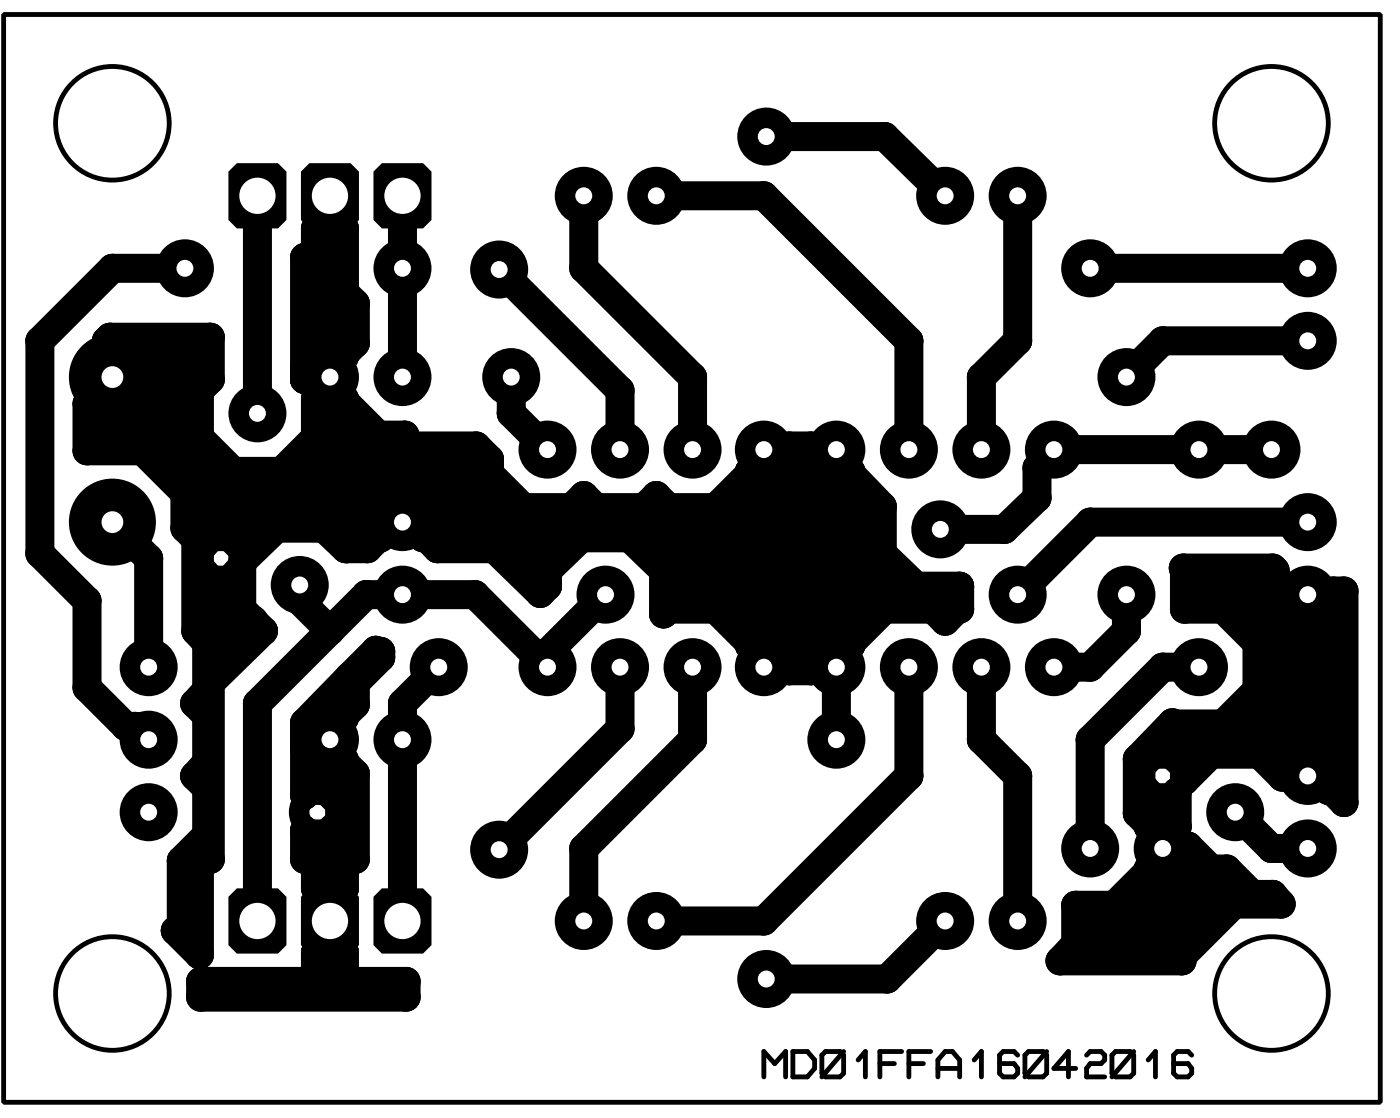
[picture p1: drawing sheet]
<svg xmlns="http://www.w3.org/2000/svg" width="49mm" height="39mm" viewBox="0 0 49 39" stroke-linecap="round" stroke-linejoin="round" font-family="sans-serif">
<g fill="none" stroke="#000" stroke-width="1">
<path d="M3.9 18.3l1.3 1.3v3.8M6.5 9.4h-2.6l-2.5 2.5v7.5l1.6 1.6v3.1l1.4 1.3h.3l.5 .5M9 6.9v7.6M11.6 6.9v6.3M14.1 6.9v6.3M14.1 18.3h-5.1l-1.3 1.3M17.5 9.4l4.2 4.3v2M17.9 13.2v1.3l1.3 1.2M20.4 6.9v2.5l3.9 3.8v2.5M23 6.9h3.8l5 5v3.8M26.8 4.8h4.2l2.1 2.1M35.6 6.9v5l-1.2 1.3v2.5"/>
<path d="M38.2 9.4h7.6M44.5 15.7h-7.6l-.6 .7v1l-1.1 1.1h-2.3M45.8 11.9h-5.1l-1.2 1.3M45.8 18.3h-7.6l-2.6 2.5M10.5 20.5v.5l1.1 1.1M11.1 28.4l.5 .5v3.4M15.4 23.4l-1.3 1.2v7.7M21.2 20.8l-2 2.1v.5l-2.6-2.6h-3.8l-3.8 3.8v7.7M21.7 23.4v2.1l-4.2 4.3M24.3 23.4v2.5l-3.9 3.8v2.6M29.3 23.4v2.5M31.8 23.4v3.8l-5 5.1h-3.8"/>
<path d="M33.1 32.3l-2 2h-4.3M34.4 23.4v2.5l1.2 1.3v5.1M39.5 20.8v1.3l-1.3 1.3h-1.3M40.7 27.2v2.5M42 23.4h-1.3l-2.5 2.5v3.8M43.3 28.4l1.2 1.3h1.3"/>
</g>
<g fill="#000">
<circle cx="1.4" cy="11.9" r=".51"/>
<circle cx="1.4" cy="19.4" r=".51"/>
<circle cx="3.9" cy="9.4" r=".51"/>
<circle cx="5.2" cy="19.6" r=".51"/>
<circle cx="9" cy="18.3" r=".51"/>
<circle cx="11.6" cy="10.7" r=".51"/>
<circle cx="17.9" cy="14.5" r=".51"/>
<circle cx="20.4" cy="9.4" r=".51"/>
<circle cx="21.7" cy="13.7" r=".51"/>
<circle cx="24.3" cy="13.2" r=".51"/>
<circle cx="26.8" cy="6.9" r=".51"/>
<circle cx="26.8" cy="4.8" r="1.02"/>
<circle cx="26.9" cy="4.8" r=".51"/>
<circle cx="31" cy="4.8" r=".51"/>
<circle cx="31.8" cy="11.9" r=".51"/>
<circle cx="34.4" cy="13.2" r=".51"/>
<circle cx="35.2" cy="18.5" r=".51"/>
<circle cx="35.6" cy="11.9" r=".51"/>
<circle cx="36.3" cy="16.4" r=".51"/>
<circle cx="36.3" cy="17.4" r=".51"/>
<circle cx="38.2" cy="18.3" r=".51"/>
<circle cx="40.7" cy="11.9" r=".51"/>
<circle cx="3" cy="24.1" r=".51"/>
<circle cx="3" cy="21" r=".51"/>
<circle cx="4.4" cy="25.4" r=".51"/>
<circle cx="4.7" cy="25.4" r=".51"/>
<circle cx="5.2" cy="23.4" r=".51"/>
<circle cx="9" cy="24.6" r=".51"/>
<circle cx="10.5" cy="21" r=".51"/>
<circle cx="11.6" cy="28.9" r=".51"/>
<circle cx="11.6" cy="22.1" r=".51"/>
<circle cx="12.8" cy="20.8" r=".51"/>
<circle cx="14.1" cy="24.6" r=".51"/>
<circle cx="16.6" cy="20.8" r=".51"/>
<circle cx="19.2" cy="22.9" r=".51"/>
<circle cx="20.4" cy="29.7" r=".51"/>
<circle cx="21.7" cy="25.5" r=".51"/>
<circle cx="24.3" cy="25.9" r=".51"/>
<circle cx="26.8" cy="32.3" r=".51"/>
<circle cx="26.9" cy="34.3" r=".51"/>
<circle cx="31.1" cy="34.3" r=".51"/>
<circle cx="31.8" cy="27.2" r=".51"/>
<circle cx="34.4" cy="25.9" r=".51"/>
<circle cx="35.6" cy="27.2" r=".51"/>
<circle cx="38.2" cy="25.9" r=".51"/>
<circle cx="38.2" cy="23.4" r=".51"/>
<circle cx="39.5" cy="22.1" r=".51"/>
<circle cx="40.7" cy="23.4" r=".51"/>
<circle cx="44.5" cy="29.7" r=".51"/>
</g>
<circle cx="5.2" cy="23.4" r=".51" fill="#000"/>
<circle cx="26.8" cy="4.8" r=".3" fill="#fff"/>
<circle cx="17.5" cy="9.4" r="1.02" fill="#000"/>
<circle cx="17.5" cy="9.4" r=".3" fill="#fff"/>
<circle cx="38.2" cy="9.4" r="1.02" fill="#000"/>
<circle cx="38.2" cy="9.4" r=".3" fill="#fff"/>
<circle cx="17.9" cy="13.2" r="1.02" fill="#000"/>
<circle cx="17.9" cy="13.2" r=".3" fill="#fff"/>
<circle cx="26.8" cy="34.3" r="1.02" fill="#000"/>
<circle cx="26.8" cy="34.3" r=".3" fill="#fff"/>
<circle cx="17.5" cy="29.8" r="1.02" fill="#000"/>
<circle cx="17.5" cy="29.8" r=".3" fill="#fff"/>
<circle cx="39.5" cy="13.2" r="1.02" fill="#000"/>
<circle cx="39.5" cy="13.2" r=".3" fill="#fff"/>
<circle cx="39.5" cy="20.8" r="1.02" fill="#000"/>
<circle cx="39.5" cy="20.8" r=".3" fill="#fff"/>
<circle cx="40.7" cy="27.2" r="1.02" fill="#000"/>
<circle cx="40.7" cy="27.2" r=".3" fill="#fff"/>
<circle cx="29.3" cy="25.9" r="1.02" fill="#000"/>
<circle cx="29.3" cy="25.9" r=".3" fill="#fff"/>
<circle cx="7.7" cy="19.6" r="1.02" fill="#000"/>
<circle cx="7.7" cy="19.6" r=".3" fill="#fff"/>
<circle cx="11.1" cy="28.4" r="1.02" fill="#000"/>
<circle cx="11.1" cy="28.4" r=".3" fill="#fff"/>
<circle cx="10.5" cy="20.5" r="1.02" fill="#000"/>
<circle cx="10.5" cy="20.5" r=".3" fill="#fff"/>
<circle cx="9" cy="14.5" r="1.02" fill="#000"/>
<circle cx="9" cy="14.5" r=".3" fill="#fff"/>
<circle cx="6.5" cy="9.4" r="1.02" fill="#000"/>
<circle cx="6.5" cy="9.4" r=".3" fill="#fff"/>
<circle cx="14.1" cy="9.4" r="1.02" fill="#000"/>
<circle cx="14.1" cy="9.4" r=".3" fill="#fff"/>
<circle cx="35.6" cy="20.8" r="1.02" fill="#000"/>
<circle cx="35.6" cy="20.8" r=".3" fill="#fff"/>
<circle cx="21.2" cy="20.8" r="1.02" fill="#000"/>
<circle cx="21.2" cy="20.8" r=".3" fill="#fff"/>
<circle cx="43.3" cy="28.4" r="1.02" fill="#000"/>
<circle cx="43.3" cy="28.4" r=".3" fill="#fff"/>
<circle cx="44.5" cy="15.7" r="1.02" fill="#000"/>
<circle cx="44.5" cy="15.7" r=".3" fill="#fff"/>
<circle cx="32.9" cy="18.5" r="1.02" fill="#000"/>
<circle cx="32.9" cy="18.5" r=".3" fill="#fff"/>
<circle cx="15.4" cy="23.4" r="1.02" fill="#000"/>
<circle cx="15.4" cy="23.4" r=".3" fill="#fff"/>
<g fill="#000">
<path d="M3.9 11.8h3.5v1.5l-.4 .4v1.6l1.2 1.2h1.7l1.1-1.2v-1.3l.2 .1h.7l.2-.1 1.2 1.2h.9v.4h2.5l.4 .5v.5l1.2 1.2h1.7l.4-.4 .5 .4h1.7l.4-.4 .4 .4h1.7l1.1-1.3 .2 .1h.7l.5-.5v-.5h.8v.5l.5 .5h.7l.2-.1 1.1 1.2v1.7l1.2 1.1h1.5v.8l-.5 .5-.4-.5h-1.7l-1.2 1.3-.2-.1h-.7l-.5 .5v.5h-.8v-.5l-.5-.5h-.7l-.2 .1-1.1-1.3h-1.7l-.2 .2v-1.5l-1.1-1.2h-1.7l-1.2 1.2v.5l-.3 .3-1.6-1.6h-2l-.4-.4h-.1l.2-.1v-.8l-.6-.5h-.7l-.5 .5v.8l.1 .1-.4 .4h-.8l-.8-.7h-1.6l-1.2 1.1v-.3l-.5-.5h-.6l-.4 .5v.6l.4 .4h.6l.5-.4v1.4l.7 .8-1.8 1.8v6.2h-.4v3.3l-.9-.8h.2v-2.5l.9-.8v-1.7l-.4-.4 .4-.5v-1.6l-.4-.5 .4-.4v-1.7l-.3-.4v-3.2l-.4-.4v-1.2l-1.5-1.5h-2v-1.7l.4 .4h1l.8-.7v-1.1l-.8-.8h-.7z" fill-rule="evenodd"/>
<path d="M11 8h1.1v2.2l.3 .4v1.4l-.3 .5-.2-.2h-.7l-.5 .6v.4v-4.3h.3z" fill-rule="evenodd"/>
<path d="M41.4 19.9h3.2l.1 .1v.7h.2v.5l.5 .5h.7l.6-.5v-.5h.4v7.4l-.4-.4h-.2l.2-.2v-.7l-.6-.5h-.7l-.5 .5v.4l-.8-.8h-1.7l-.9 .9v-.5l-.5-.4h-.6l-.4 .4v.7l.4 .4h.6l.2-.2v1.3l-.1-.2h-.8l-.1 .2-.4-.5v-1.9l1.3-1.3 1.7 .1 1.2-1.2v-1.7l-1.2-1.2h-1.3z" fill-rule="evenodd"/>
<path d="M7 34.4h4v-1h1.1v1h2.1v.5h-7.2z" fill-rule="evenodd"/>
<path d="M13.2 22.8h.1v.2l-.9 .9v.8l-.3 .4-.2-.1h-.7l-.5 .5v.7l.5 .6h.7l.2-.2 .3 .5v3h-.3v1h-1.1v-1h-.3v-1l.1 .1h.6l.5-.4v-.6l-.5-.5h-.6l-.1 .2v-2.6z" fill-rule="evenodd"/>
<path d="M37.7 31.7h1.3l1.2-1.3 .1 .2h.8l.5-.5v-.5l.8 .8h.6l.9 .9h.7l.3 .4h-1.7l-1.8 1.8v.2h-4.3l.6-.6z" fill-rule="evenodd"/>
<circle cx="3" cy="15.8" r=".51"/>
<circle cx="3" cy="14.1" r=".51"/>
<circle cx="3.4" cy="14.5" r=".51"/>
<circle cx="3.7" cy="11.9" r=".51"/>
<circle cx="3.9" cy="11.8" r=".51"/>
<circle cx="3.9" cy="13.2" r=".13"/>
<circle cx="4.4" cy="14.5" r=".51"/>
<circle cx="4.4" cy="11.9" r=".51"/>
<circle cx="5" cy="15.8" r=".51"/>
<circle cx="5.2" cy="13.8" r=".51"/>
<circle cx="5.2" cy="12.7" r=".51"/>
<circle cx="6.5" cy="18.5" r=".51"/>
<circle cx="6.5" cy="17.3" r=".51"/>
<circle cx="6.9" cy="18.9" r=".51"/>
<circle cx="7" cy="13.7" r=".51"/>
<circle cx="7" cy="15.3" r=".51"/>
<circle cx="7" cy="19.3" r=".51"/>
<circle cx="7" cy="19.9" r=".51"/>
<circle cx="7.4" cy="13.3" r=".51"/>
<circle cx="7.4" cy="11.8" r=".51"/>
<circle cx="7.4" cy="18.8" r=".51"/>
<circle cx="8" cy="18.8" r=".51"/>
<circle cx="8.2" cy="16.5" r=".51"/>
<circle cx="8.5" cy="19.9" r=".51"/>
<circle cx="8.5" cy="19.3" r=".51"/>
<circle cx="8.5" cy="19.6" r=".51"/>
<circle cx="9.7" cy="18.5" r=".51"/>
<circle cx="9.9" cy="16.5" r=".51"/>
<circle cx="10.7" cy="13.3" r=".51"/>
<circle cx="10.7" cy="12.9" r=".51"/>
<circle cx="10.7" cy="9" r=".51"/>
<circle cx="11" cy="14" r=".51"/>
<circle cx="11" cy="9" r=".51"/>
<circle cx="11" cy="8" r=".51"/>
<circle cx="11" cy="15.3" r=".51"/>
<circle cx="11.1" cy="8" r=".51"/>
<circle cx="11.2" cy="12.3" r=".51"/>
<circle cx="11.2" cy="14.1" r=".51"/>
<circle cx="11.3" cy="18.5" r=".51"/>
<circle cx="11.6" cy="6.9" r=".13"/>
<circle cx="11.6" cy="13.2" r=".13"/>
<circle cx="11.9" cy="12.3" r=".51"/>
<circle cx="11.9" cy="14.1" r=".51"/>
<circle cx="12" cy="8" r=".51"/>
<circle cx="12.1" cy="12.4" r=".51"/>
<circle cx="12.1" cy="8" r=".51"/>
<circle cx="12.1" cy="12.5" r=".51"/>
<circle cx="12.1" cy="10.2" r=".51"/>
<circle cx="12.1" cy="14.1" r=".51"/>
<circle cx="12.1" cy="14" r=".51"/>
<circle cx="12.1" cy="19.2" r=".51"/>
<circle cx="12.4" cy="12" r=".51"/>
<circle cx="12.4" cy="10.6" r=".51"/>
<circle cx="12.9" cy="19.2" r=".51"/>
<circle cx="13.2" cy="17.9" r=".51"/>
<circle cx="13.2" cy="18.7" r=".51"/>
<circle cx="13.3" cy="15.2" r=".51"/>
<circle cx="13.3" cy="18.8" r=".51"/>
<circle cx="13.7" cy="17.4" r=".51"/>
<circle cx="14.1" cy="18.3" r=".13"/>
<circle cx="14.2" cy="15.2" r=".51"/>
<circle cx="14.2" cy="15.6" r=".51"/>
<circle cx="14.4" cy="17.4" r=".51"/>
<circle cx="14.8" cy="18.8" r=".51"/>
<circle cx="14.9" cy="18.8" r=".51"/>
<circle cx="15" cy="17.9" r=".51"/>
<circle cx="15" cy="18.7" r=".51"/>
<circle cx="15.3" cy="19.2" r=".51"/>
<circle cx="16.7" cy="15.6" r=".51"/>
<circle cx="17.1" cy="16.6" r=".51"/>
<circle cx="17.1" cy="16.1" r=".51"/>
<circle cx="17.3" cy="19.2" r=".51"/>
<circle cx="18.3" cy="17.8" r=".51"/>
<circle cx="19.2" cy="20" r=".51"/>
<circle cx="20" cy="17.8" r=".51"/>
<circle cx="20.4" cy="18.8" r=".51"/>
<circle cx="20.4" cy="17.4" r=".51"/>
<circle cx="20.9" cy="17.8" r=".51"/>
<circle cx="22.1" cy="18.8" r=".51"/>
<circle cx="22.6" cy="17.8" r=".51"/>
<circle cx="23" cy="17.4" r=".51"/>
<circle cx="23.2" cy="20" r=".51"/>
<circle cx="23.4" cy="17.8" r=".51"/>
<circle cx="25.1" cy="17.8" r=".51"/>
<circle cx="26.2" cy="16.5" r=".51"/>
<circle cx="26.2" cy="16.6" r=".51"/>
<circle cx="26.4" cy="16.6" r=".51"/>
<circle cx="26.8" cy="15.7" r=".13"/>
<circle cx="27.1" cy="16.6" r=".51"/>
<circle cx="27.6" cy="16.1" r=".51"/>
<circle cx="27.6" cy="15.6" r=".51"/>
<circle cx="28.4" cy="16.1" r=".51"/>
<circle cx="28.4" cy="15.6" r=".51"/>
<circle cx="28.9" cy="16.6" r=".51"/>
<circle cx="29.3" cy="15.7" r=".13"/>
<circle cx="29.6" cy="16.6" r=".51"/>
<circle cx="29.8" cy="16.6" r=".51"/>
<circle cx="29.8" cy="16.5" r=".51"/>
<circle cx="30.9" cy="17.7" r=".51"/>
<circle cx="30.9" cy="19.4" r=".51"/>
<circle cx="41.4" cy="19.9" r=".51"/>
<circle cx="41.5" cy="20" r=".51"/>
<circle cx="44.6" cy="19.9" r=".51"/>
<circle cx="44.7" cy="20" r=".51"/>
<circle cx="6.1" cy="32.6" r=".51"/>
<circle cx="6.3" cy="30.1" r=".51"/>
<circle cx="6.3" cy="32.6" r=".51"/>
<circle cx="6.8" cy="27.2" r=".51"/>
<circle cx="6.8" cy="24.6" r=".51"/>
<circle cx="6.9" cy="22.1" r=".51"/>
<circle cx="7" cy="30.1" r=".51"/>
<circle cx="7" cy="33.4" r=".51"/>
<circle cx="7" cy="34.4" r=".51"/>
<circle cx="7" cy="34.9" r=".51"/>
<circle cx="7.2" cy="25.1" r=".51"/>
<circle cx="7.2" cy="24.2" r=".51"/>
<circle cx="7.2" cy="27.6" r=".51"/>
<circle cx="7.2" cy="22.5" r=".51"/>
<circle cx="7.2" cy="26.7" r=".51"/>
<circle cx="7.2" cy="29.3" r=".51"/>
<circle cx="7.4" cy="30.1" r=".51"/>
<circle cx="7.4" cy="23.9" r=".51"/>
<circle cx="7.4" cy="20.3" r=".51"/>
<circle cx="8" cy="20.3" r=".51"/>
<circle cx="8.5" cy="21.3" r=".51"/>
<circle cx="8.8" cy="21.7" r=".51"/>
<circle cx="9.2" cy="22.1" r=".51"/>
<circle cx="10.7" cy="27.9" r=".51"/>
<circle cx="10.7" cy="29.1" r=".51"/>
<circle cx="10.7" cy="26.2" r=".51"/>
<circle cx="10.7" cy="25.3" r=".51"/>
<circle cx="10.7" cy="25.5" r=".51"/>
<circle cx="10.7" cy="30.1" r=".51"/>
<circle cx="10.8" cy="27.7" r=".51"/>
<circle cx="10.8" cy="29.2" r=".51"/>
<circle cx="11" cy="33.4" r=".51"/>
<circle cx="11" cy="34.4" r=".51"/>
<circle cx="11" cy="30.1" r=".51"/>
<circle cx="11" cy="31.1" r=".51"/>
<circle cx="11.1" cy="31.1" r=".51"/>
<circle cx="11.1" cy="33.4" r=".51"/>
<circle cx="11.2" cy="26.8" r=".51"/>
<circle cx="11.2" cy="25" r=".51"/>
<circle cx="11.4" cy="27.7" r=".51"/>
<circle cx="11.4" cy="29.2" r=".51"/>
<circle cx="11.6" cy="25.9" r=".13"/>
<circle cx="11.6" cy="32.3" r=".13"/>
<circle cx="11.9" cy="26.8" r=".51"/>
<circle cx="11.9" cy="28.8" r=".51"/>
<circle cx="11.9" cy="28.2" r=".51"/>
<circle cx="11.9" cy="25" r=".51"/>
<circle cx="12" cy="33.4" r=".51"/>
<circle cx="12" cy="31.1" r=".51"/>
<circle cx="12.1" cy="25.1" r=".51"/>
<circle cx="12.1" cy="26.6" r=".51"/>
<circle cx="12.1" cy="26.7" r=".51"/>
<circle cx="12.1" cy="33.4" r=".51"/>
<circle cx="12.1" cy="31.1" r=".51"/>
<circle cx="12.1" cy="30.1" r=".51"/>
<circle cx="12.1" cy="34.4" r=".51"/>
<circle cx="12.2" cy="23.7" r=".51"/>
<circle cx="12.4" cy="30.1" r=".51"/>
<circle cx="12.4" cy="27.1" r=".51"/>
<circle cx="12.4" cy="23.9" r=".51"/>
<circle cx="12.4" cy="24.7" r=".51"/>
<circle cx="13.2" cy="22.8" r=".51"/>
<circle cx="13.3" cy="22.8" r=".51"/>
<circle cx="13.3" cy="23" r=".51"/>
<circle cx="14.2" cy="34.9" r=".51"/>
<circle cx="14.2" cy="34.4" r=".51"/>
<circle cx="18.9" cy="20.8" r=".51"/>
<circle cx="19.2" cy="20.5" r=".51"/>
<circle cx="23.2" cy="21.5" r=".51"/>
<circle cx="23.4" cy="21.3" r=".51"/>
<circle cx="25.1" cy="21.3" r=".51"/>
<circle cx="26.2" cy="22.6" r=".51"/>
<circle cx="26.2" cy="22.5" r=".51"/>
<circle cx="26.4" cy="22.5" r=".51"/>
<circle cx="26.8" cy="23.4" r=".13"/>
<circle cx="27.1" cy="22.5" r=".51"/>
<circle cx="27.6" cy="23" r=".51"/>
<circle cx="27.6" cy="23.5" r=".51"/>
<circle cx="28.4" cy="23.5" r=".51"/>
<circle cx="28.4" cy="23" r=".51"/>
<circle cx="28.9" cy="22.5" r=".51"/>
<circle cx="29.3" cy="23.4" r=".13"/>
<circle cx="29.6" cy="22.5" r=".51"/>
<circle cx="29.8" cy="22.5" r=".51"/>
<circle cx="29.8" cy="22.6" r=".51"/>
<circle cx="31" cy="21.3" r=".51"/>
<circle cx="32.1" cy="20.5" r=".51"/>
<circle cx="32.7" cy="21.3" r=".51"/>
<circle cx="33.1" cy="21.8" r=".51"/>
<circle cx="33.5" cy="21.3" r=".51"/>
<circle cx="33.6" cy="21.3" r=".51"/>
<circle cx="33.6" cy="20.5" r=".51"/>
<circle cx="36.9" cy="23.4" r="1.02"/>
<circle cx="37.1" cy="33.7" r=".51"/>
<circle cx="37.7" cy="31.7" r=".51"/>
<circle cx="37.7" cy="33.1" r=".51"/>
<circle cx="39" cy="31.7" r=".51"/>
<circle cx="39.8" cy="26.6" r=".51"/>
<circle cx="39.8" cy="28.5" r=".51"/>
<circle cx="40" cy="27.5" r=".51"/>
<circle cx="40" cy="26.8" r=".51"/>
<circle cx="40.2" cy="29" r=".51"/>
<circle cx="40.2" cy="28.9" r=".51"/>
<circle cx="40.2" cy="30.5" r=".51"/>
<circle cx="40.2" cy="30.4" r=".51"/>
<circle cx="40.3" cy="28.8" r=".51"/>
<circle cx="40.3" cy="30.6" r=".51"/>
<circle cx="40.4" cy="27.9" r=".51"/>
<circle cx="40.4" cy="26.4" r=".51"/>
<circle cx="40.7" cy="29.7" r=".13"/>
<circle cx="41" cy="26.4" r=".51"/>
<circle cx="41" cy="27.9" r=".51"/>
<circle cx="41.1" cy="25.3" r=".51"/>
<circle cx="41.1" cy="28.8" r=".51"/>
<circle cx="41.1" cy="30.6" r=".51"/>
<circle cx="41.1" cy="25.4" r=".51"/>
<circle cx="41.2" cy="29" r=".51"/>
<circle cx="41.2" cy="27.7" r=".51"/>
<circle cx="41.4" cy="33.5" r=".51"/>
<circle cx="41.4" cy="33.7" r=".51"/>
<circle cx="41.5" cy="26.8" r=".51"/>
<circle cx="41.5" cy="27.3" r=".51"/>
<circle cx="41.5" cy="21.3" r=".51"/>
<circle cx="41.6" cy="30.1" r=".51"/>
<circle cx="41.6" cy="29.6" r=".51"/>
<circle cx="42.4" cy="26.4" r=".51"/>
<circle cx="42.4" cy="30.4" r=".51"/>
<circle cx="42.8" cy="25.4" r=".51"/>
<circle cx="42.8" cy="21.3" r=".51"/>
<circle cx="43" cy="30.4" r=".51"/>
<circle cx="43.2" cy="31.7" r=".51"/>
<circle cx="43.9" cy="31.3" r=".51"/>
<circle cx="44" cy="22.5" r=".51"/>
<circle cx="44" cy="24.2" r=".51"/>
<circle cx="44.1" cy="26.4" r=".51"/>
<circle cx="44.6" cy="31.3" r=".51"/>
<circle cx="44.7" cy="20.7" r=".51"/>
<circle cx="44.9" cy="31.7" r=".51"/>
<circle cx="44.9" cy="26.8" r=".51"/>
<circle cx="44.9" cy="27.2" r=".51"/>
<circle cx="44.9" cy="20.7" r=".51"/>
<circle cx="44.9" cy="21.2" r=".51"/>
<circle cx="45.4" cy="26.3" r=".51"/>
<circle cx="45.4" cy="21.7" r=".51"/>
<circle cx="45.8" cy="27.2" r=".13"/>
<circle cx="45.8" cy="20.8" r=".13"/>
<circle cx="46.1" cy="26.3" r=".51"/>
<circle cx="46.1" cy="21.7" r=".51"/>
<circle cx="46.5" cy="27.7" r=".51"/>
<circle cx="46.7" cy="27.7" r=".51"/>
<circle cx="46.7" cy="27.5" r=".51"/>
<circle cx="46.7" cy="26.8" r=".51"/>
<circle cx="46.7" cy="21.2" r=".51"/>
<circle cx="46.7" cy="20.7" r=".51"/>
<circle cx="47.1" cy="28.1" r=".51"/>
<circle cx="47.1" cy="20.7" r=".51"/>
</g>
<path d="M3.7 11.9l.2-.1h3.5v1.5l-.4 .4v1.6l1.2 1.2h1.7l1.1-1.2v-1.3l.2 .1h.7l.2-.1 1.2 1.2h.9v.4h2.5l.4 .5v.5l1.2 1.2h1.7l.4-.4 .5 .4h1.7l.4-.4 .4 .4h1.7l1.1-1.3 .2 .1h.7l.5-.5v-.5h.8v.5l.5 .5h.7l.2-.1 1.1 1.2v1.7l1.2 1.1h1.5v.8l-.5 .5-.4-.5h-1.7l-1.2 1.3-.2-.1h-.7l-.5 .5v.5h-.8v-.5l-.5-.5h-.7l-.2 .1-1.1-1.3h-1.7l-.2 .2v-1.5l-1.1-1.2h-1.7l-1.2 1.2v.5l-.3 .3-1.6-1.6h-2l-.4-.4h-.1l.2-.1v-.8l-.6-.5h-.7l-.5 .5v.8l.1 .1-.4 .4h-.8l-.8-.7h-1.6l-1.2 1.1v-.3l-.5-.5h-.6l-.4 .5v.6l.4 .4h.6l.5-.4v1.4l.7 .8-1.8 1.8v6.2h-.4v3.3l-.9-.8h.2v-2.5l.9-.8v-1.7l-.4-.4 .4-.5v-1.6l-.4-.5 .4-.4v-1.7l-.3-.4v-3.2l-.4-.4v-1.2l-1.5-1.5h-2v-1.7l.4 .4h1l.8-.7v-1.1l-.8-.8zM10.7 12.9l.5-.6h.7l.2 .2 .3-.5v-1.4l-.3-.4v-2.2h-1.1v1h-.3v4.3M41.4 19.9h3.2l.1 .1v.7h.2v.5l.5 .5h.7l.6-.5v-.5h.4v7.4l-.4-.4h-.2l.2-.2v-.7l-.6-.5h-.7l-.5 .5v.4l-.8-.8h-1.7l-.9 .9v-.5l-.5-.4h-.6l-.4 .4v.7l.4 .4h.6l.2-.2v1.3l-.1-.2h-.8l-.1 .2-.4-.5v-1.9l1.3-1.3 1.7 .1 1.2-1.2v-1.7l-1.2-1.2h-1.3zM7 34.4h4v-1h1.1v1h2.1v.5h-7.2zM10.7 25.5l.5-.5h.7l.2 .1 .3-.4v-.8l.9-.9v-.2h-.1l-2.5 2.5v2.6l.1-.2h.6l.5 .5v.6l-.5 .4h-.6l-.1-.1v1h.3v1h1.1v-1h.3v-3l-.3-.5-.2 .2h-.7l-.5-.6M37.7 31.7h1.3l1.2-1.3 .1 .2h.8l.5-.5v-.5l.8 .8h.6l.9 .9h.7l.3 .4h-1.7l-1.8 1.8v.2h-4.3l.6-.6z" fill="none" stroke="#000" stroke-width="1"/>
<g fill="#000">
<circle cx="10.7" cy="13.3" r=".51"/>
<circle cx="8.8" cy="21.7" r=".51"/>
</g>
<g fill="none" stroke="#000" stroke-width=".25">
<path d="M3.9 13.2h1.3M3.9 11.9v2.6M10.7 13.2h.9M11.6 6.9v1.1M11.6 12.3v1.8M13.2 18.3h1.8M14.1 17.4v.9M27.6 15.7h-.8v.9M28.4 15.7h.9v.9M10.7 25.9h.9M11.6 25v1.8M11.6 31.1v2.3"/>
<path d="M26.8 22.5v.9h.8M29.3 22.5v.9h-.9M40.7 29.7h.9M40.7 28.8v1.8M44.9 20.8h1.8M44.9 27.2h1.8M45.8 20.8v.9M45.8 26.3v.9"/>
</g>
<circle cx="36.9" cy="23.4" r=".3" fill="#fff"/>
<circle cx="34.4" cy="23.4" r="1.02" fill="#000"/>
<circle cx="34.4" cy="23.4" r=".3" fill="#fff"/>
<circle cx="31.8" cy="23.4" r="1.02" fill="#000"/>
<circle cx="31.8" cy="23.4" r=".3" fill="#fff"/>
<circle cx="29.3" cy="23.4" r="1.02" fill="#000"/>
<circle cx="29.3" cy="23.4" r=".3" fill="#fff"/>
<circle cx="26.8" cy="23.4" r="1.02" fill="#000"/>
<circle cx="26.8" cy="23.4" r=".3" fill="#fff"/>
<circle cx="24.3" cy="23.4" r="1.02" fill="#000"/>
<circle cx="24.3" cy="23.4" r=".3" fill="#fff"/>
<circle cx="21.7" cy="23.4" r="1.02" fill="#000"/>
<circle cx="21.7" cy="23.4" r=".3" fill="#fff"/>
<circle cx="19.2" cy="23.4" r="1.02" fill="#000"/>
<circle cx="19.2" cy="23.4" r=".3" fill="#fff"/>
<circle cx="19.2" cy="15.7" r="1.02" fill="#000"/>
<circle cx="19.2" cy="15.7" r=".3" fill="#fff"/>
<circle cx="21.7" cy="15.7" r="1.02" fill="#000"/>
<circle cx="21.7" cy="15.7" r=".3" fill="#fff"/>
<circle cx="24.3" cy="15.7" r="1.02" fill="#000"/>
<circle cx="24.3" cy="15.7" r=".3" fill="#fff"/>
<circle cx="26.8" cy="15.7" r="1.02" fill="#000"/>
<circle cx="26.8" cy="15.7" r=".3" fill="#fff"/>
<circle cx="29.3" cy="15.7" r="1.02" fill="#000"/>
<circle cx="29.3" cy="15.7" r=".3" fill="#fff"/>
<circle cx="31.8" cy="15.7" r="1.02" fill="#000"/>
<circle cx="31.8" cy="15.7" r=".3" fill="#fff"/>
<circle cx="34.4" cy="15.7" r="1.02" fill="#000"/>
<circle cx="34.4" cy="15.7" r=".3" fill="#fff"/>
<circle cx="36.9" cy="15.7" r="1.02" fill="#000"/>
<circle cx="36.9" cy="15.7" r=".3" fill="#fff"/>
<circle cx="38.2" cy="29.7" r="1.02" fill="#000"/>
<circle cx="38.2" cy="29.7" r=".3" fill="#fff"/>
<circle cx="40.7" cy="29.7" r="1.02" fill="#000"/>
<circle cx="40.7" cy="29.7" r=".3" fill="#fff"/>
<circle cx="42" cy="23.4" r="1.02" fill="#000"/>
<circle cx="42" cy="23.4" r=".3" fill="#fff"/>
<circle cx="42" cy="15.7" r="1.02" fill="#000"/>
<circle cx="42" cy="15.7" r=".3" fill="#fff"/>
<circle cx="14.1" cy="13.2" r="1.02" fill="#000"/>
<circle cx="14.1" cy="13.2" r=".3" fill="#fff"/>
<circle cx="11.6" cy="13.2" r="1.02" fill="#000"/>
<circle cx="11.6" cy="13.2" r=".3" fill="#fff"/>
<circle cx="14.1" cy="20.8" r="1.02" fill="#000"/>
<circle cx="14.1" cy="20.8" r=".3" fill="#fff"/>
<circle cx="14.1" cy="18.3" r="1.02" fill="#000"/>
<circle cx="14.1" cy="18.3" r=".3" fill="#fff"/>
<circle cx="14.1" cy="25.9" r="1.02" fill="#000"/>
<circle cx="14.1" cy="25.9" r=".3" fill="#fff"/>
<circle cx="11.6" cy="25.9" r="1.02" fill="#000"/>
<circle cx="11.6" cy="25.9" r=".3" fill="#fff"/>
<circle cx="44.5" cy="4.3" r="2.07" fill="#000"/>
<circle cx="44.5" cy="4.3" r="1.91" fill="#fff"/>
<circle cx="44.5" cy="34.8" r="2.07" fill="#000"/>
<circle cx="44.5" cy="34.8" r="1.91" fill="#fff"/>
<circle cx="3.9" cy="34.8" r="2.07" fill="#000"/>
<circle cx="3.9" cy="34.8" r="1.91" fill="#fff"/>
<circle cx="3.9" cy="4.3" r="2.07" fill="#000"/>
<circle cx="3.9" cy="4.3" r="1.91" fill="#fff"/>
<circle cx="35.6" cy="6.9" r="1.02" fill="#000"/>
<circle cx="35.6" cy="6.9" r=".3" fill="#fff"/>
<circle cx="33.1" cy="6.9" r="1.02" fill="#000"/>
<circle cx="33.1" cy="6.9" r=".3" fill="#fff"/>
<circle cx="45.8" cy="11.9" r="1.02" fill="#000"/>
<circle cx="45.8" cy="11.9" r=".3" fill="#fff"/>
<circle cx="45.8" cy="9.4" r="1.02" fill="#000"/>
<circle cx="45.8" cy="9.4" r=".3" fill="#fff"/>
<circle cx="20.4" cy="6.9" r="1.02" fill="#000"/>
<circle cx="20.4" cy="6.9" r=".3" fill="#fff"/>
<circle cx="23" cy="6.9" r="1.02" fill="#000"/>
<circle cx="23" cy="6.9" r=".3" fill="#fff"/>
<circle cx="23" cy="32.3" r="1.02" fill="#000"/>
<circle cx="23" cy="32.3" r=".3" fill="#fff"/>
<circle cx="20.4" cy="32.3" r="1.02" fill="#000"/>
<circle cx="20.4" cy="32.3" r=".3" fill="#fff"/>
<circle cx="35.6" cy="32.3" r="1.02" fill="#000"/>
<circle cx="35.6" cy="32.3" r=".3" fill="#fff"/>
<circle cx="33.1" cy="32.3" r="1.02" fill="#000"/>
<circle cx="33.1" cy="32.3" r=".3" fill="#fff"/>
<path d="M13.4 5.7h1.4l.3 .3v1.7l-.3 .3h-1.4l-.3-.3v-1.7z" fill-rule="evenodd" fill="#000"/>
<circle cx="14.1" cy="6.9" r=".64" fill="#fff"/>
<path d="M10.8 5.7h1.5l.3 .3v1.7l-.3 .3h-1.5l-.3-.3v-1.7z" fill-rule="evenodd" fill="#000"/>
<circle cx="11.6" cy="6.9" r=".64" fill="#fff"/>
<path d="M8.3 5.7h1.4l.3 .3v1.7l-.3 .3h-1.4l-.3-.3v-1.7z" fill-rule="evenodd" fill="#000"/>
<circle cx="9" cy="6.9" r=".64" fill="#fff"/>
<circle cx="3.9" cy="18.3" r="1.52" fill="#000"/>
<circle cx="3.9" cy="18.3" r=".38" fill="#fff"/>
<circle cx="3.9" cy="13.2" r="1.52" fill="#000"/>
<circle cx="3.9" cy="13.2" r=".38" fill="#fff"/>
<path d="M8.3 31.1h1.4l.3 .3v1.7l-.3 .3h-1.4l-.3-.3v-1.7z" fill-rule="evenodd" fill="#000"/>
<circle cx="9" cy="32.3" r=".64" fill="#fff"/>
<path d="M10.8 31.1h1.5l.3 .3v1.7l-.3 .3h-1.5l-.3-.3v-1.7z" fill-rule="evenodd" fill="#000"/>
<circle cx="11.6" cy="32.3" r=".64" fill="#fff"/>
<path d="M13.4 31.1h1.4l.3 .3v1.7l-.3 .3h-1.4l-.3-.3v-1.7z" fill-rule="evenodd" fill="#000"/>
<circle cx="14.1" cy="32.3" r=".64" fill="#fff"/>
<circle cx="45.8" cy="18.3" r="1.02" fill="#000"/>
<circle cx="45.8" cy="18.3" r=".3" fill="#fff"/>
<circle cx="45.8" cy="20.8" r="1.02" fill="#000"/>
<circle cx="45.8" cy="20.8" r=".3" fill="#fff"/>
<circle cx="5.2" cy="23.4" r="1.02" fill="#000"/>
<circle cx="5.2" cy="23.4" r=".3" fill="#fff"/>
<circle cx="5.2" cy="25.9" r="1.02" fill="#000"/>
<circle cx="5.2" cy="25.9" r=".3" fill="#fff"/>
<circle cx="5.2" cy="28.4" r="1.02" fill="#000"/>
<circle cx="5.2" cy="28.4" r=".3" fill="#fff"/>
<circle cx="45.8" cy="29.7" r="1.02" fill="#000"/>
<circle cx="45.8" cy="29.7" r=".3" fill="#fff"/>
<circle cx="45.8" cy="27.2" r="1.02" fill="#000"/>
<circle cx="45.8" cy="27.2" r=".3" fill="#fff"/>
<g fill="none" stroke="#000" stroke-width=".17">
<path d="M.1 .5h48.2v38.1h-48.2zM26.8 37.7v-.9l.3 .5 .4-.5v.9M27.8 36.8h.5l.2 .3v.3l-.2 .3h-.5zM28.9 36.8h.5l.1 .2v.6l-.1 .1h-.5l-.1-.1v-.6zM29.5 36.8l-.7 .9M30.1 37.1l.2-.3v.9M30.8 37.3h.5M31.6 36.8h-.8v.9M31.8 37.3h.5M32.6 36.8h-.8v.9M32.9 37.7v-.6l.2-.3h.3l.2 .3v.6M32.9 37.4h.7"/>
<path d="M34.1 37.1l.3-.3v.9M35.6 37l-.1-.2h-.4l-.1 .2v.6l.1 .1h.4l.1-.1-.1-.3h-.5M36 36.8h.5l.2 .2v.6l-.2 .1h-.5l-.1-.1v-.6zM36.7 36.8l-.8 .9M37.7 37.4h-.8l.5-.6v.9M38.1 37l.1-.2h.4l.1 .2v.1l-.1 .2h-.4l-.1 .1v.3h.6M39.1 36.8h.5l.1 .2v.6l-.1 .1h-.5l-.2-.1v-.6zM39.7 36.8l-.8 .9M40.2 37.1l.3-.3v.9M41.7 37l-.1-.2h-.4l-.1 .2v.6l.1 .1h.4l.1-.1-.1-.3h-.5"/>
</g>
</svg>
